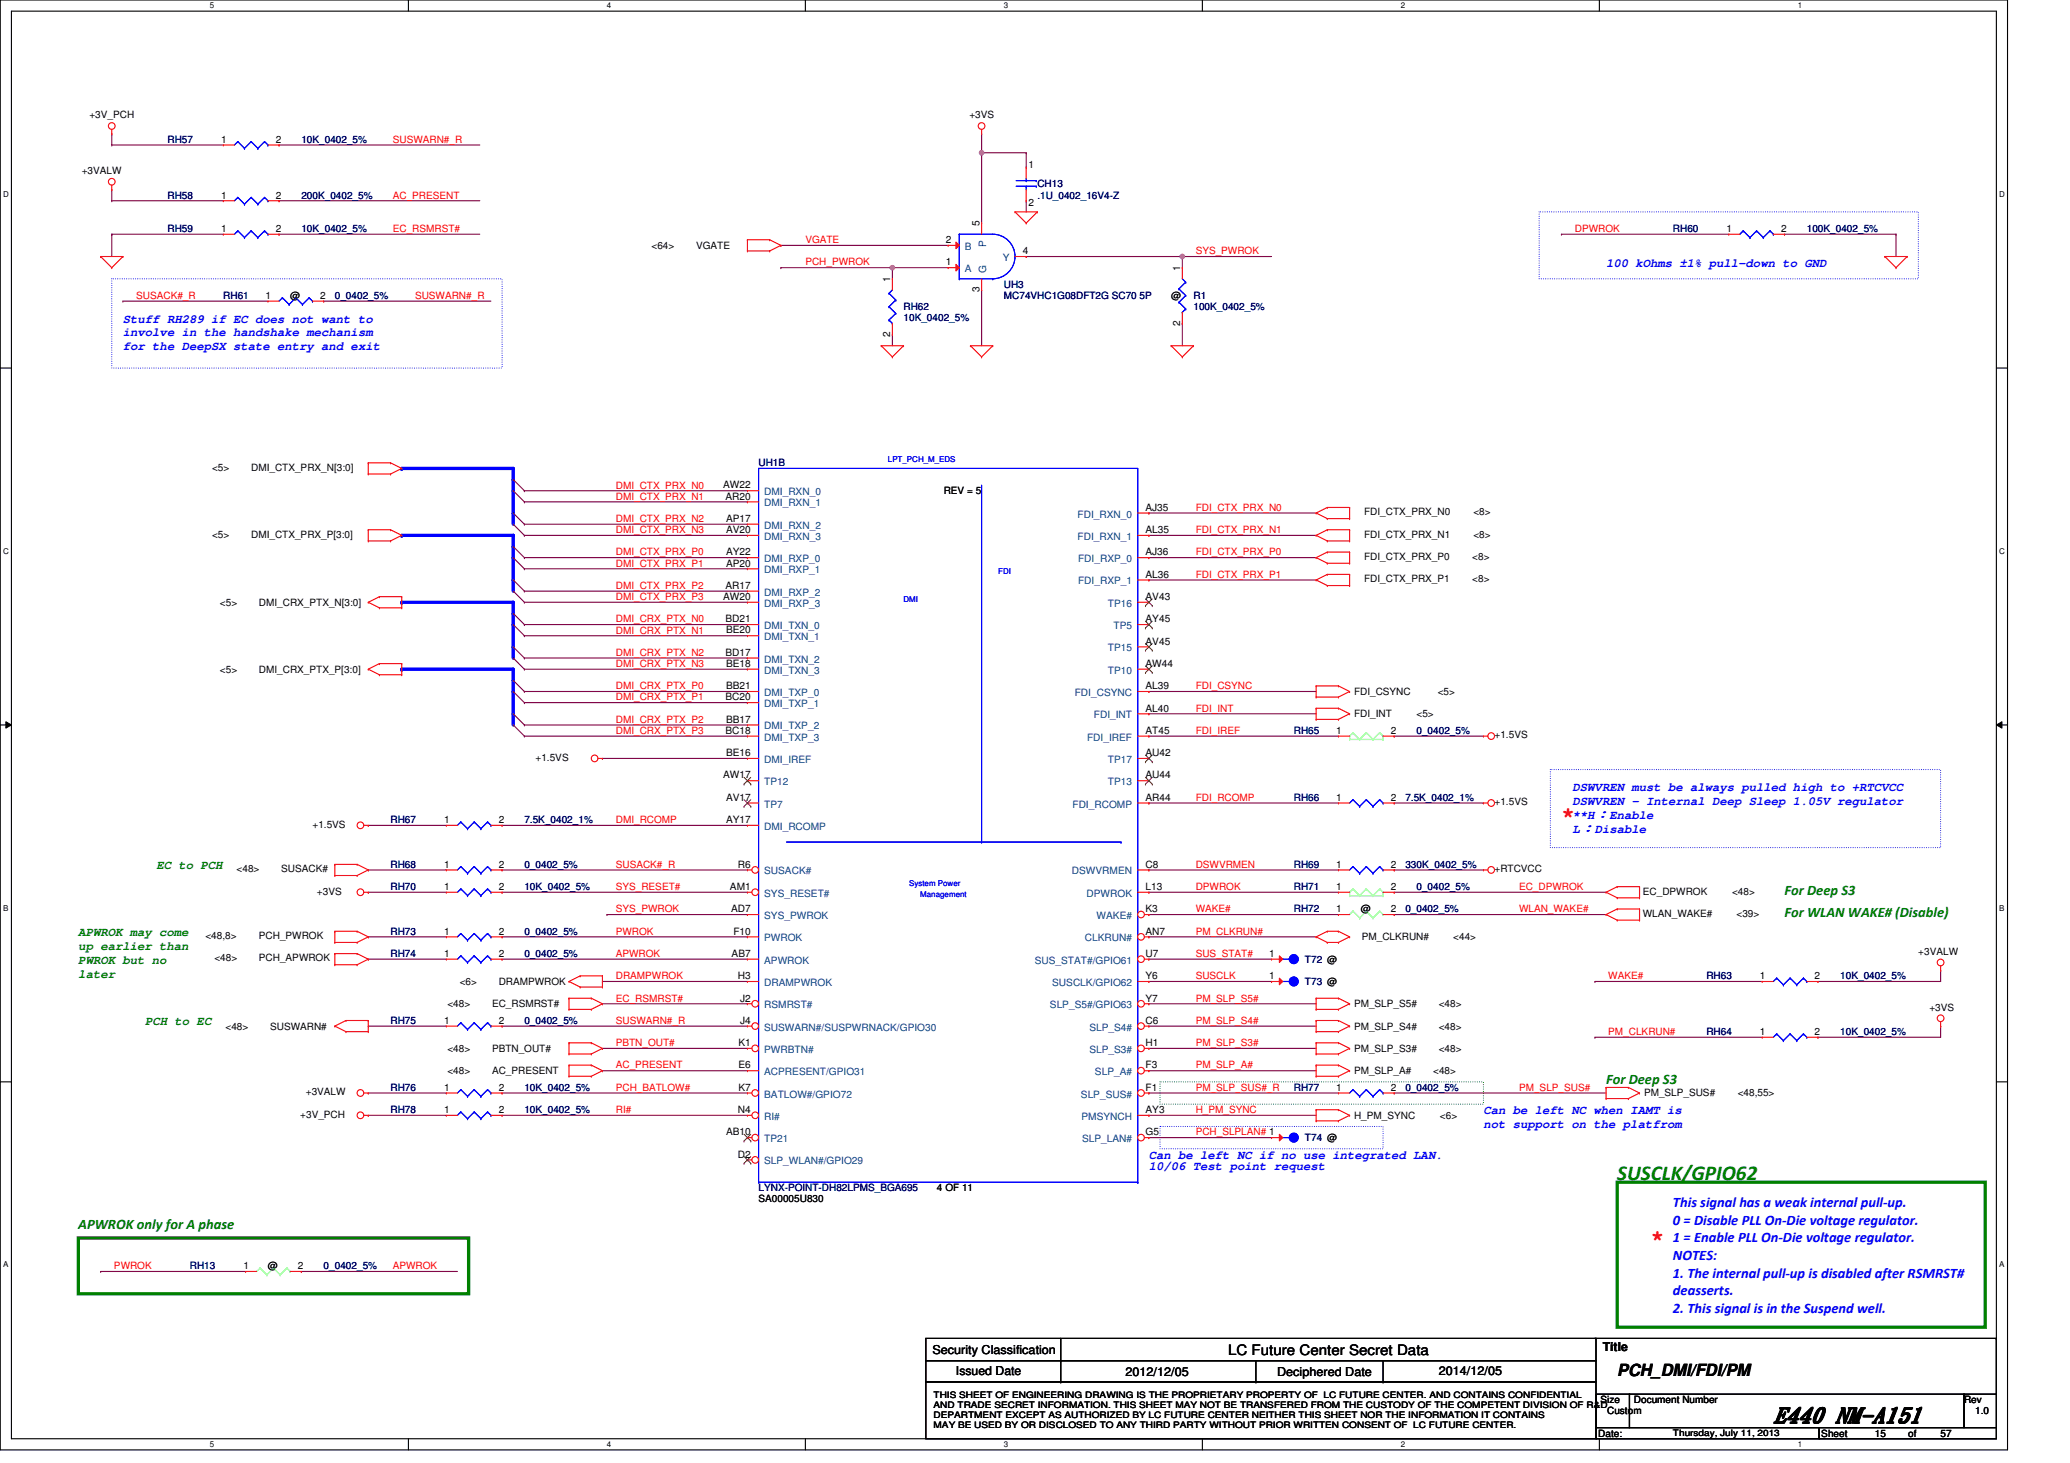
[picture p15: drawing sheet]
<svg xmlns="http://www.w3.org/2000/svg" width="297mm" height="210mm" viewBox="0 0 297 210" stroke-linecap="round" stroke-linejoin="round" font-family="sans-serif">
<defs><g id="words">
<g font-size="3.2" fill="#f00">
<text x="224.1" y="117.9">*</text>
<text x="236.9" y="178.7">*</text>
</g>
<text font-size="3" fill="#008000" x="232.1" y="169.3">SUSCLK/GPIO62</text>
<text font-size="3" x="254.6" y="204.1">E440 NM-A151</text>
<text font-size="2.4" x="232.1" y="197.4">PCH_DMI/FDI/PM</text>
<g font-size="2.1" fill="#008000">
<text x="256.1" y="131.6">For WLAN WAKE# (Disable)</text>
<text x="256.1" y="128.4">For Deep S3</text>
<text x="230.5" y="155.6">For Deep S3</text>
<text x="11.2" y="176.4">APWROK only for A phase</text>
</g>
<g font-size="2.1" fill="#00f">
<text x="240.1" y="173.2">This signal has a weak internal pull-up.</text>
<text x="240.1" y="175.7">0 = Disable PLL On-Die voltage regulator.</text>
<text x="240.1" y="178.3">1 = Enable PLL On-Die voltage regulator.</text>
<text x="240.1" y="180.8">NOTES:</text>
<text x="240.1" y="183.3">1. The internal pull-up is disabled after RSMRST#</text>
<text x="240.1" y="185.9">deasserts.</text>
<text x="240.1" y="188.4">2. This signal is in the Suspend well.</text>
</g>
<text font-size="2.1" x="176.2" y="194.4">LC Future Center Secret Data</text>
<g font-size="1.8" fill="#00f">
<text x="230.5" y="38.3">100 kOhms ±1% pull-down to GND</text>
<text x="17.6" y="46.3">Stuff RH289 if EC does not want to</text>
<text x="17.6" y="48.3">involve in the handshake mechanism</text>
<text x="17.6" y="50.3">for the DeepSX state entry and exit</text>
<text x="225.7" y="113.5">DSWVREN must be always pulled high to +RTCVCC</text>
<text x="225.7" y="115.5">DSWVREN - Internal Deep Sleep 1.05V regulator</text>
<text x="225.7" y="117.5">**H：Enable</text>
<text x="225.7" y="119.5">L：Disable</text>
<text x="212.9" y="159.9">Can be left NC when IAMT is</text>
<text x="212.9" y="161.9">not support on the platfrom</text>
<text x="164.9" y="166.3">Can be left NC if no use integrated LAN.</text>
<text x="164.9" y="167.9">10/06 Test point request</text>
</g>
<g font-size="1.8" fill="#008000">
<text x="22.4" y="124.7">EC to PCH</text>
<text x="11.2" y="134.3">APWROK may come</text>
<text x="11.2" y="136.3">up earlier than</text>
<text x="11.2" y="138.3">PWROK but no</text>
<text x="11.2" y="140.3">later</text>
<text x="20.8" y="147.1">PCH to EC</text>
</g>
<g font-size="1.8">
<text x="133.8" y="194.3">Security Classification</text>
<text x="137.2" y="197.3">Issued Date</text>
<text x="161.5" y="197.5">2012/12/05</text>
<text x="183.3" y="197.5">Deciphered Date</text>
<text x="206.5" y="197.3">2014/12/05</text>
<text x="230" y="193.8">Title</text>
</g>
<g font-size="1.4">
<text x="12.8" y="17">+3V_PCH</text>
<text x="139.1" y="17">+3VS</text>
<text x="31.7" y="20.5">1</text>
<text x="39.6" y="20.5">2</text>
<text x="11.7" y="25">+3VALW</text>
<text x="31.7" y="28.5">1</text>
<text x="39.6" y="28.5">2</text>
<text x="147.6" y="24.2">1</text>
<text x="147.6" y="29.6">2</text>
<text x="31.7" y="33.3">1</text>
<text x="39.6" y="33.3">2</text>
<text x="93.5" y="35.7">&lt;64&gt;</text>
<text x="99.9" y="35.7">VGATE</text>
<text x="135.7" y="34.9">2</text>
<text x="140.5" y="32.5" transform="rotate(-90 140.5 32.5)">5</text>
<text x="247.7" y="33.3">1</text>
<text x="255.6" y="33.3">2</text>
<text x="127.7" y="40.5" transform="rotate(-90 127.7 40.5)">1</text>
<text x="135.7" y="38.1">1</text>
<text x="140.5" y="41.9" transform="rotate(-90 140.5 41.9)">3</text>
<text x="146.8" y="36.5">4</text>
<text x="169.3" y="38.9" transform="rotate(-90 169.3 38.9)">1</text>
<text x="38.1" y="42.9">1</text>
<text x="41.6" y="42.9">@</text>
<text x="46" y="42.9">2</text>
<text x="168.1" y="42.9">@</text>
<text x="169.3" y="46.7" transform="rotate(-90 169.3 46.7)">2</text>
<text x="127.7" y="48.3" transform="rotate(-90 127.7 48.3)">2</text>
<text x="30.4" y="67.5">&lt;5&gt;</text>
<text x="36" y="67.5">DMI_CTX_PRX_N[3:0]</text>
<text x="103.8" y="70.1">AW22</text>
<text x="104.1" y="71.7">AR20</text>
<text x="135.4" y="70.9">REV = 5</text>
<text x="30.4" y="77.1">&lt;5&gt;</text>
<text x="36" y="77.1">DMI_CTX_PRX_P[3:0]</text>
<text x="104.2" y="74.9">AP17</text>
<text x="104.2" y="76.5">AV20</text>
<text x="164.4" y="76.5">AL35</text>
<text x="164.4" y="73.3">AJ35</text>
<text x="195.7" y="73.9">FDI_CTX_PRX_N0</text>
<text x="195.7" y="77.1">FDI_CTX_PRX_N1</text>
<text x="211.4" y="73.9">&lt;8&gt;</text>
<text x="211.4" y="77.1">&lt;8&gt;</text>
<text x="104.2" y="81.3">AP20</text>
<text x="104.2" y="79.7">AY22</text>
<text x="164.4" y="82.9">AL36</text>
<text x="164.4" y="79.7">AJ36</text>
<text x="195.7" y="80.3">FDI_CTX_PRX_P0</text>
<text x="195.7" y="83.5">FDI_CTX_PRX_P1</text>
<text x="211.3" y="80.3">&lt;8&gt;</text>
<text x="211.3" y="83.5">&lt;8&gt;</text>
<text x="31.6" y="86.9">&lt;5&gt;</text>
<text x="37.2" y="86.9">DMI_CRX_PTX_N[3:0]</text>
<text x="103.8" y="86.1">AW20</text>
<text x="104.1" y="84.5">AR17</text>
<text x="104.1" y="89.3">BD21</text>
<text x="164.4" y="86.1">AV43</text>
<text x="164.4" y="89.3">AY45</text>
<text x="104.1" y="94.1">BD17</text>
<text x="104.2" y="90.9">BE20</text>
<text x="104.2" y="95.7">BE18</text>
<text x="164.4" y="95.7">AW44</text>
<text x="164.4" y="92.5">AV45</text>
<text x="31.6" y="96.5">&lt;5&gt;</text>
<text x="37.2" y="96.5">DMI_CRX_PTX_P[3:0]</text>
<text x="104.1" y="100.5">BC20</text>
<text x="104.2" y="98.9">BB21</text>
<text x="164.4" y="98.9">AL39</text>
<text x="194.3" y="99.7">FDI_CSYNC</text>
<text x="206.3" y="99.7">&lt;5&gt;</text>
<text x="104.1" y="105.3">BC18</text>
<text x="104.2" y="103.7">BB17</text>
<text x="164.4" y="105.3">AT45</text>
<text x="164.4" y="102.1">AL40</text>
<text x="191.7" y="105.3">1</text>
<text x="194.3" y="102.9">FDI_INT</text>
<text x="199.6" y="105.3">2</text>
<text x="203.3" y="102.9">&lt;5&gt;</text>
<text x="214.5" y="105.9">+1.5VS</text>
<text x="76.8" y="109.1">+1.5VS</text>
<text x="103.8" y="111.7">AW17</text>
<text x="104.2" y="108.5">BE16</text>
<text x="164.4" y="108.5">AU42</text>
<text x="164.4" y="111.7">AU44</text>
<text x="44.8" y="118.7">+1.5VS</text>
<text x="63.7" y="118.1">1</text>
<text x="71.6" y="118.1">2</text>
<text x="104.2" y="114.9">AV17</text>
<text x="104.2" y="118.1">AY17</text>
<text x="164.4" y="114.9">AR44</text>
<text x="191.7" y="114.9">1</text>
<text x="199.6" y="114.9">2</text>
<text x="214.5" y="115.5">+1.5VS</text>
<text x="34" y="125.1">&lt;48&gt;</text>
<text x="40.4" y="125.1">SUSACK#</text>
<text x="63.7" y="124.5">1</text>
<text x="71.6" y="124.5">2</text>
<text x="105.9" y="124.5">R6</text>
<text x="164.4" y="124.5">C8</text>
<text x="191.7" y="124.5">1</text>
<text x="199.6" y="124.5">2</text>
<text x="214.5" y="125.1">+RTCVCC</text>
<text x="45.5" y="128.3">+3VS</text>
<text x="63.7" y="127.7">1</text>
<text x="71.6" y="127.7">2</text>
<text x="104.7" y="127.7">AM1</text>
<text x="104.9" y="130.9">AD7</text>
<text x="164.4" y="130.9">K3</text>
<text x="164.4" y="127.7">L13</text>
<text x="191.7" y="127.7">1</text>
<text x="191.7" y="130.9">1</text>
<text x="195.3" y="130.9">@</text>
<text x="199.6" y="127.7">2</text>
<text x="199.6" y="130.9">2</text>
<text x="235.8" y="128.3">EC_DPWROK</text>
<text x="235.8" y="131.5">WLAN_WAKE#</text>
<text x="248.6" y="128.3">&lt;48&gt;</text>
<text x="249.2" y="131.5">&lt;39&gt;</text>
<text x="29.5" y="134.7">&lt;48,8&gt;</text>
<text x="30.8" y="137.9">&lt;48&gt;</text>
<text x="37.2" y="134.7">PCH_PWROK</text>
<text x="37.2" y="137.9">PCH_APWROK</text>
<text x="63.7" y="134.1">1</text>
<text x="63.7" y="137.3">1</text>
<text x="71.6" y="134.1">2</text>
<text x="71.6" y="137.3">2</text>
<text x="105" y="137.3">AB7</text>
<text x="105.2" y="134.1">F10</text>
<text x="164.4" y="137.3">U7</text>
<text x="164.4" y="134.1">AN7</text>
<text x="182.1" y="137.3">1</text>
<text x="195.4" y="134.9">PM_CLKRUN#</text>
<text x="208.5" y="134.9">&lt;44&gt;</text>
<text x="275.3" y="137">+3VALW</text>
<text x="66" y="141.3">&lt;6&gt;</text>
<text x="71.6" y="141.3">DRAMPWROK</text>
<text x="105.9" y="140.5">H3</text>
<text x="106.2" y="143.7">J2</text>
<text x="164.4" y="143.7">Y7</text>
<text x="164.4" y="140.5">Y6</text>
<text x="182.1" y="140.5">1</text>
<text x="252.5" y="140.5">1</text>
<text x="260.4" y="140.5">2</text>
<text x="32.4" y="147.7">&lt;48&gt;</text>
<text x="38.8" y="147.7">SUSWARN#</text>
<text x="63.7" y="146.9">1</text>
<text x="64.2" y="144.5">&lt;48&gt;</text>
<text x="70.6" y="144.5">EC_RSMRST#</text>
<text x="71.6" y="146.9">2</text>
<text x="106.2" y="146.9">J4</text>
<text x="164.4" y="146.9">C6</text>
<text x="194.3" y="147.7">PM_SLP_S4#</text>
<text x="194.3" y="144.5">PM_SLP_S5#</text>
<text x="206.5" y="147.7">&lt;48&gt;</text>
<text x="206.5" y="144.5">&lt;48&gt;</text>
<text x="252.5" y="148.5">1</text>
<text x="260.4" y="148.5">2</text>
<text x="276.9" y="145">+3VS</text>
<text x="64.2" y="150.9">&lt;48&gt;</text>
<text x="64.2" y="154.1">&lt;48&gt;</text>
<text x="70.6" y="150.9">PBTN_OUT#</text>
<text x="70.6" y="154.1">AC_PRESENT</text>
<text x="106" y="153.3">E6</text>
<text x="106" y="150.1">K1</text>
<text x="164.4" y="153.3">F3</text>
<text x="164.4" y="150.1">H1</text>
<text x="194.3" y="150.9">PM_SLP_S3#</text>
<text x="194.3" y="154.1">PM_SLP_A#</text>
<text x="205.7" y="154.1">&lt;48&gt;</text>
<text x="206.5" y="150.9">&lt;48&gt;</text>
<text x="43.1" y="160.4">+3V_PCH</text>
<text x="43.9" y="157.2">+3VALW</text>
<text x="63.7" y="159.7">1</text>
<text x="63.7" y="156.5">1</text>
<text x="71.6" y="159.7">2</text>
<text x="71.6" y="156.5">2</text>
<text x="105.9" y="159.7">N4</text>
<text x="106" y="156.5">K7</text>
<text x="164.4" y="159.7">AY3</text>
<text x="164.4" y="156.5">F1</text>
<text x="191.7" y="156.5">1</text>
<text x="194.3" y="160.5">H_PM_SYNC</text>
<text x="199.6" y="156.5">2</text>
<text x="206.6" y="160.5">&lt;6&gt;</text>
<text x="235.9" y="157.3">PM_SLP_SUS#</text>
<text x="249.4" y="157.3">&lt;48,55&gt;</text>
<text x="104.2" y="162.9">AB10</text>
<text x="105.9" y="166.1">D2</text>
<text x="164.4" y="162.9">G5</text>
<text x="108.9" y="172.5">SA00005U830</text>
<text x="134.5" y="170.9">4 OF 11</text>
<text x="34.9" y="182.1">1</text>
<text x="38.4" y="182.1">@</text>
<text x="42.8" y="182.1">2</text>
<text x="229.7" y="201.3">Size</text>
<text x="230.6" y="202.9">Custom</text>
<text x="234.5" y="201.3">Document Number</text>
<text x="281.8" y="201.3">Rev</text>
<text x="283.4" y="202.9">1.0</text>
<text x="229.4" y="206.1">Date:</text>
<text x="261.4" y="206.1">Sheet</text>
<text x="269" y="206.1">15</text>
<text x="273.8" y="206.1">of</text>
<text x="278.5" y="206.1">57</text>
</g>
<g font-size="1.4" fill="#000080">
<text x="24" y="20.5">RH57</text>
<text x="43.2" y="20.5">10K_0402_5%</text>
<text x="24" y="28.5">RH58</text>
<text x="43.2" y="28.5">200K_0402_5%</text>
<text x="148.9" y="26.9">CH13</text>
<text x="148.9" y="28.5">.1U_0402_16V4-Z</text>
<text x="24" y="33.3">RH59</text>
<text x="43.2" y="33.3">10K_0402_5%</text>
<text x="240.1" y="33.3">RH60</text>
<text x="259.3" y="33.3">100K_0402_5%</text>
<text x="144.1" y="41.3">UH3</text>
<text x="32" y="42.9">RH61</text>
<text x="48" y="42.9">0_0402_5%</text>
<text x="129.7" y="44.5">RH62</text>
<text x="129.7" y="46.1">10K_0402_5%</text>
<text x="144.1" y="42.9">MC74VHC1G08DFT2G SC70 5P</text>
<text x="171.3" y="42.9">R1</text>
<text x="171.3" y="44.5">100K_0402_5%</text>
<text x="108.9" y="66.9">UH1B</text>
<text x="185.7" y="105.3">RH65</text>
<text x="203.3" y="105.3">0_0402_5%</text>
<text x="56" y="118.1">RH67</text>
<text x="75.2" y="118.1">7.5K_0402_1%</text>
<text x="185.7" y="114.9">RH66</text>
<text x="201.7" y="114.9">7.5K_0402_1%</text>
<text x="56" y="124.5">RH68</text>
<text x="75.2" y="124.5">0_0402_5%</text>
<text x="185.7" y="124.5">RH69</text>
<text x="201.7" y="124.5">330K_0402_5%</text>
<text x="56" y="127.7">RH70</text>
<text x="75.2" y="127.7">10K_0402_5%</text>
<text x="185.7" y="127.7">RH71</text>
<text x="185.7" y="130.9">RH72</text>
<text x="201.7" y="130.9">0_0402_5%</text>
<text x="203.3" y="127.7">0_0402_5%</text>
<text x="56" y="134.1">RH73</text>
<text x="56" y="137.3">RH74</text>
<text x="75.2" y="134.1">0_0402_5%</text>
<text x="75.2" y="137.3">0_0402_5%</text>
<text x="187.3" y="138.1">T72 @</text>
<text x="187.3" y="141.3">T73 @</text>
<text x="244.9" y="140.5">RH63</text>
<text x="264.1" y="140.5">10K_0402_5%</text>
<text x="56" y="146.9">RH75</text>
<text x="75.2" y="146.9">0_0402_5%</text>
<text x="244.9" y="148.5">RH64</text>
<text x="264.1" y="148.5">10K_0402_5%</text>
<text x="56" y="159.7">RH78</text>
<text x="56" y="156.5">RH76</text>
<text x="75.2" y="159.7">10K_0402_5%</text>
<text x="75.2" y="156.5">10K_0402_5%</text>
<text x="185.7" y="156.5">RH77</text>
<text x="201.7" y="156.5">0_0402_5%</text>
<text x="187.3" y="163.7">T74 @</text>
<text x="108.9" y="170.9">LYNX-POINT-DH82LPMS_BGA695</text>
<text x="27.2" y="182.1">RH13</text>
<text x="46.4" y="182.1">0_0402_5%</text>
</g>
<g font-size="1.4" fill="#f00">
<text x="56.4" y="20.5">SUSWARN#_R</text>
<text x="56.4" y="28.5">AC_PRESENT</text>
<text x="56.4" y="33.3">EC_RSMRST#</text>
<text x="115.6" y="34.9">VGATE</text>
<text x="226" y="33.3">DPWROK</text>
<text x="115.6" y="38.1">PCH_PWROK</text>
<text x="171.6" y="36.5">SYS_PWROK</text>
<text x="19.6" y="42.9">SUSACK#_R</text>
<text x="59.6" y="42.9">SUSWARN#_R</text>
<text x="88.4" y="70.1">DMI_CTX_PRX_N0</text>
<text x="88.4" y="71.7">DMI_CTX_PRX_N1</text>
<text x="88.4" y="76.5">DMI_CTX_PRX_N3</text>
<text x="88.4" y="74.9">DMI_CTX_PRX_N2</text>
<text x="171.6" y="76.5">FDI_CTX_PRX_N1</text>
<text x="171.6" y="73.3">FDI_CTX_PRX_N0</text>
<text x="88.4" y="81.3">DMI_CTX_PRX_P1</text>
<text x="88.4" y="79.7">DMI_CTX_PRX_P0</text>
<text x="171.6" y="79.7">FDI_CTX_PRX_P0</text>
<text x="171.6" y="82.9">FDI_CTX_PRX_P1</text>
<text x="88.4" y="84.5">DMI_CTX_PRX_P2</text>
<text x="88.4" y="86.1">DMI_CTX_PRX_P3</text>
<text x="88.4" y="89.3">DMI_CRX_PTX_N0</text>
<text x="88.4" y="94.1">DMI_CRX_PTX_N2</text>
<text x="88.4" y="95.7">DMI_CRX_PTX_N3</text>
<text x="88.4" y="90.9">DMI_CRX_PTX_N1</text>
<text x="88.4" y="98.9">DMI_CRX_PTX_P0</text>
<text x="88.4" y="100.5">DMI_CRX_PTX_P1</text>
<text x="171.6" y="98.9">FDI_CSYNC</text>
<text x="88.4" y="103.7">DMI_CRX_PTX_P2</text>
<text x="88.4" y="105.3">DMI_CRX_PTX_P3</text>
<text x="171.6" y="102.1">FDI_INT</text>
<text x="171.6" y="105.3">FDI_IREF</text>
<text x="88.4" y="118.1">DMI_RCOMP</text>
<text x="171.6" y="114.9">FDI_RCOMP</text>
<text x="88.4" y="124.5">SUSACK#_R</text>
<text x="171.6" y="124.5">DSWVRMEN</text>
<text x="88.4" y="130.9">SYS_PWROK</text>
<text x="88.4" y="127.7">SYS_RESET#</text>
<text x="171.6" y="127.7">DPWROK</text>
<text x="171.6" y="130.9">WAKE#</text>
<text x="218" y="127.7">EC_DPWROK</text>
<text x="218" y="130.9">WLAN_WAKE#</text>
<text x="88.4" y="137.3">APWROK</text>
<text x="88.4" y="134.1">PWROK</text>
<text x="171.6" y="134.1">PM_CLKRUN#</text>
<text x="171.6" y="137.3">SUS_STAT#</text>
<text x="88.4" y="140.5">DRAMPWROK</text>
<text x="88.4" y="143.7">EC_RSMRST#</text>
<text x="171.6" y="140.5">SUSCLK</text>
<text x="171.6" y="143.7">PM_SLP_S5#</text>
<text x="230.8" y="140.5">WAKE#</text>
<text x="88.4" y="146.9">SUSWARN#_R</text>
<text x="171.6" y="146.9">PM_SLP_S4#</text>
<text x="230.8" y="148.5">PM_CLKRUN#</text>
<text x="88.4" y="153.3">AC_PRESENT</text>
<text x="88.4" y="150.1">PBTN_OUT#</text>
<text x="171.6" y="150.1">PM_SLP_S3#</text>
<text x="171.6" y="153.3">PM_SLP_A#</text>
<text x="88.4" y="156.5">PCH_BATLOW#</text>
<text x="88.4" y="159.7">RI#</text>
<text x="171.6" y="156.5">PM_SLP_SUS#_R</text>
<text x="171.6" y="159.7">H_PM_SYNC</text>
<text x="218" y="156.5">PM_SLP_SUS#</text>
<text x="171.6" y="162.9">PCH_SLPLAN# 1</text>
<text x="16.4" y="182.1">PWROK</text>
<text x="56.4" y="182.1">APWROK</text>
</g>
<g font-size="1.4" fill="#004080">
<text x="138.5" y="35.9">B</text>
<text x="141.5" y="35.4" transform="rotate(-90 141.5 35.4)">P</text>
<text x="138.5" y="39.1">A</text>
<text x="141.5" y="39.2" transform="rotate(-90 141.5 39.2)">G</text>
<text x="143.9" y="37.5">Y</text>
<text x="109.7" y="71.1">DMI_RXN_0</text>
<text x="109.7" y="75.9">DMI_RXN_2</text>
<text x="109.7" y="77.5">DMI_RXN_3</text>
<text x="109.7" y="72.7">DMI_RXN_1</text>
<text x="154.6" y="77.5">FDI_RXN_1</text>
<text x="154.6" y="74.3">FDI_RXN_0</text>
<text x="109.7" y="82.3">DMI_RXP_1</text>
<text x="109.7" y="80.7">DMI_RXP_0</text>
<text x="154.7" y="83.9">FDI_RXP_1</text>
<text x="154.7" y="80.7">FDI_RXP_0</text>
<text x="109.7" y="85.5">DMI_RXP_2</text>
<text x="109.7" y="87.1">DMI_RXP_3</text>
<text x="159" y="87.1">TP16</text>
<text x="109.7" y="90.3">DMI_TXN_0</text>
<text x="109.7" y="91.9">DMI_TXN_1</text>
<text x="109.7" y="95.1">DMI_TXN_2</text>
<text x="159" y="93.5">TP15</text>
<text x="159.8" y="90.3">TP5</text>
<text x="109.7" y="99.9">DMI_TXP_0</text>
<text x="109.7" y="101.5">DMI_TXP_1</text>
<text x="109.7" y="96.7">DMI_TXN_3</text>
<text x="154.2" y="99.9">FDI_CSYNC</text>
<text x="159" y="96.7">TP10</text>
<text x="109.7" y="104.7">DMI_TXP_2</text>
<text x="109.7" y="106.3">DMI_TXP_3</text>
<text x="156" y="106.3">FDI_IREF</text>
<text x="157" y="103.1">FDI_INT</text>
<text x="109.7" y="112.7">TP12</text>
<text x="109.7" y="109.5">DMI_IREF</text>
<text x="159" y="109.5">TP17</text>
<text x="159" y="112.7">TP13</text>
<text x="109.7" y="115.9">TP7</text>
<text x="109.7" y="119.1">DMI_RCOMP</text>
<text x="153.9" y="115.9">FDI_RCOMP</text>
<text x="109.7" y="125.5">SUSACK#</text>
<text x="153.8" y="125.5">DSWVRMEN</text>
<text x="109.7" y="128.7">SYS_RESET#</text>
<text x="109.7" y="131.9">SYS_PWROK</text>
<text x="155.9" y="128.7">DPWROK</text>
<text x="157.4" y="131.9">WAKE#</text>
<text x="109.7" y="135.1">PWROK</text>
<text x="155.7" y="135.1">CLKRUN#</text>
<text x="109.7" y="141.5">DRAMPWROK</text>
<text x="109.7" y="138.3">APWROK</text>
<text x="148.5" y="138.3">SUS_STAT#/GPIO61</text>
<text x="151" y="141.5">SUSCLK/GPIO62</text>
<text x="109.7" y="147.9">SUSWARN#/SUSPWRNACK/GPIO30</text>
<text x="109.7" y="144.7">RSMRST#</text>
<text x="150.7" y="144.7">SLP_S5#/GPIO63</text>
<text x="156.3" y="147.9">SLP_S4#</text>
<text x="109.7" y="154.3">ACPRESENT/GPIO31</text>
<text x="109.7" y="151.1">PWRBTN#</text>
<text x="156.3" y="151.1">SLP_S3#</text>
<text x="157.1" y="154.3">SLP_A#</text>
<text x="109.7" y="160.7">RI#</text>
<text x="109.7" y="157.5">BATLOW#/GPIO72</text>
<text x="155.1" y="157.5">SLP_SUS#</text>
<text x="155.2" y="160.7">PMSYNCH</text>
<text x="109.7" y="163.9">TP21</text>
<text x="109.7" y="167.1">SLP_WLAN#/GPIO29</text>
<text x="155.3" y="163.9">SLP_LAN#</text>
</g>
<g font-size="1.3">
<text x="134" y="200.5">THIS SHEET OF ENGINEERING DRAWING IS THE PROPRIETARY PROPERTY OF LC FUTURE CENTER. AND CONTAINS CONFIDENTIAL</text>
<text x="134" y="202">AND TRADE SECRET INFORMATION. THIS SHEET MAY NOT BE TRANSFERED FROM THE CUSTODY OF THE COMPETENT DIVISION OF R&amp;D</text>
<text x="134" y="203.5">DEPARTMENT EXCEPT AS AUTHORIZED BY LC FUTURE CENTER NEITHER THIS SHEET NOR THE INFORMATION IT CONTAINS</text>
<text x="134" y="204.9">MAY BE USED BY OR DISCLOSED TO ANY THIRD PARTY WITHOUT PRIOR WRITTEN CONSENT OF LC FUTURE CENTER.</text>
<text x="240.1" y="206">Thursday, July 11, 2013</text>
</g>
<g font-size="1.1">
<text x="30.1" y="1.2">5</text>
<text x="87.1" y="1.2">4</text>
<text x="144.1" y="1.2">3</text>
<text x="201" y="1.2">2</text>
<text x="258" y="1.2">1</text>
<text x=".4" y="28.2">D</text>
<text x="286.9" y="28.2">D</text>
<text x=".4" y="79.4">C</text>
<text x="286.9" y="79.4">C</text>
<text x=".4" y="130.6">B</text>
<text x="286.9" y="130.6">B</text>
<text x=".4" y="181.9">A</text>
<text x="286.9" y="181.9">A</text>
<text x="30.1" y="207.6">5</text>
<text x="87.1" y="207.6">4</text>
<text x="144.1" y="207.6">3</text>
<text x="201" y="207.6">2</text>
<text x="258" y="207.6">1</text>
</g>
<g font-size="1.1" fill="#00f">
<text x="127.4" y="66.3">LPT_PCH_M_EDS</text>
<text x="143.3" y="82.3">FDI</text>
<text x="129.7" y="86.3">DMI</text>
<text x="130.5" y="127.1">System Power</text>
<text x="132.1" y="128.7">Management</text>
</g>
</g></defs>
<path d="M0 0h288.1v208h-288.1zM1.6 1.6h284.9v204.8h-284.9z" fill="none" stroke="#000" stroke-width=".16"/>
<g fill="#fff">
<path d="M30.1 .2h.7v1.2h-.7z"/>
<path d="M30.1 206.6h.7v1.3h-.7z"/>
</g>
<path d="M58.6 0v1.6M58.6 206.4v1.6" fill="none" stroke="#000" stroke-width=".16"/>
<g fill="#fff">
<path d="M87.1 .2h.6v1.2h-.6z"/>
<path d="M87.1 206.6h.6v1.3h-.6z"/>
</g>
<path d="M115.6 0v1.6M115.6 206.4v1.6" fill="none" stroke="#000" stroke-width=".16"/>
<g fill="#fff">
<path d="M144.1 .2h.6v1.2h-.6z"/>
<path d="M144.1 206.6h.6v1.3h-.6z"/>
</g>
<path d="M172.5 0v1.6M172.5 206.4v1.6" fill="none" stroke="#000" stroke-width=".16"/>
<g fill="#fff">
<path d="M201 .2h.7v1.2h-.7z"/>
<path d="M201 206.6h.7v1.3h-.7z"/>
</g>
<path d="M229.5 0v1.6M229.5 206.4v1.6" fill="none" stroke="#000" stroke-width=".16"/>
<g fill="#fff">
<path d="M258 .2h.6v1.2h-.6z"/>
<path d="M258 206.6h.6v1.3h-.6z"/>
<path d="M.4 27.2h.9v1.3h-.9z"/>
<path d="M286.9 27.2h.8v1.3h-.8z"/>
<path d="M.4 78.4h.9v1.3h-.9z"/>
<path d="M286.9 78.4h.8v1.3h-.8z"/>
</g>
<path d="M0 52.8h1.6M286.5 52.8h1.6" fill="none" stroke="#000" stroke-width=".16"/>
<g fill="#fff">
<path d="M.4 129.6h.8v1.3h-.8z"/>
<path d="M286.9 129.6h.7v1.3h-.7z"/>
</g>
<path d="M0 104h1.6M286.5 104h1.6" fill="none" stroke="#000" stroke-width=".16"/>
<path d="M.8 103.5l.8 .5-.8 .5zM286.5 104l.8-.5v1z" fill="#000"/>
<path d="M.8 103.5l.8 .5-.8 .5zM286.5 104l.8-.5v1z" fill="none" stroke="#000" stroke-width=".14"/>
<g fill="#fff">
<path d="M.4 180.8h.8v1.3h-.8z"/>
<path d="M286.9 180.8h.7v1.3h-.7z"/>
</g>
<path d="M0 155.2h1.6M286.5 155.2h1.6" fill="none" stroke="#000" stroke-width=".16"/>
<path d="M166.5 155.2h46.4v3.2h-46.4z" fill="none" stroke="#008000" stroke-width=".16" stroke-dasharray="0 .3"/>
<path d="M220.9 30.4h54.4v9.6h-54.4zM16 40h56v12.8h-56zM222.5 110.4h56v11.2h-56zM166.5 161.6h32v3.2h-32z" fill="none" stroke="#00f" stroke-width=".16" stroke-dasharray="0 .3"/>
<path d="M11.2 177.6h56v8h-56zM232.1 169.6h52.8v20.8h-52.8z" fill="none" stroke="#008000" stroke-width=".48"/>
<g fill="none" stroke="#800040" stroke-width=".16">
<path d="M140.9 21.9h.1M140.9 21.9v10.1M169.7 36.8h.1M169.7 36.8v1.6M140.9 41.6h.1M140.9 41.6v8M52.8 118.4h.1M52.8 118.4h11.2M72 118.4h.1M72 118.4h35.3M52.8 124.8h.1M52.8 124.8h11.2"/>
<path d="M72 124.8h.1M72 124.8h35.3M87.1 131.2h.1M87.1 131.2h20.2M164.9 134.4h.1M164.9 134.4h24M164.9 147.2h.1M164.9 150.4h.1M164.9 156.8h.1M164.9 147.2h24M164.9 150.4h24M164.9 156.8h27.2"/>
<path d="M228.9 140.8h.1M228.9 140.8h24M260.9 140.8h.1M260.9 140.8h17.6M164.9 160h.1M164.9 163.2h.1M164.9 160h24M164.9 163.2h17.6"/>
</g>
<circle cx="140.9" cy="21.9" r=".32" fill="#f0f"/>
<circle cx="140.9" cy="21.9" r=".32" fill="none" stroke="#f0f" stroke-width=".16"/>
<path d="M140.9 19.2h.1M140.9 19.2v2.7M112.1 35.2h.1M112.1 35.2h24M128.1 38.4h.1M128.1 38.4h8M140.9 21.9h.1M140.9 21.9h6.4M147.3 21.9h.1M147.3 21.9v2.1M169.7 46.4h.1M169.7 46.4v3.2" fill="none" stroke="#800040" stroke-width=".16"/>
<circle cx="128.1" cy="38.4" r=".31" fill="#f0f"/>
<circle cx="128.1" cy="38.4" r=".31" fill="none" stroke="#f0f" stroke-width=".16"/>
<g fill="none" stroke="#800040" stroke-width=".16">
<path d="M16 19.2h.1M16 19.2v1.6M16 20.8h.1M16 28.8h.1M16 27.2h.1M16 33.6h.1M16 27.2v1.6M16 33.6v3.2M16 20.8h16M16 28.8h16M16 33.6h16M40 20.8h.1"/>
<path d="M40 28.8h.1M40 33.6h.1M40 20.8h28.8M40 28.8h28.8M40 33.6h28.8M164.9 76.8h.1M164.9 73.6h.1M164.9 76.8h24M164.9 73.6h24M164.9 80h.1M164.9 83.2h.1M164.9 99.2h.1"/>
<path d="M164.9 80h24M164.9 83.2h24M164.9 99.2h24M164.9 102.4h.1M164.9 105.6h.1M164.9 115.2h.1M164.9 102.4h24M164.9 105.6h27.2M164.9 115.2h27.2M200.1 105.6h.1M200.1 115.2h.1M200.1 105.6h12.8"/>
<path d="M200.1 115.2h12.8M52.8 134.4h.1M52.8 134.4h11.2M72 137.6h.1M72 134.4h.1M72 137.6h35.3M72 134.4h35.3M164.9 128h.1M164.9 131.2h.1M164.9 128h27.2M164.9 131.2h27.2M200.1 128h.1"/>
<path d="M200.1 128h30.4M52.8 147.2h.1M52.8 156.8h.1M52.8 147.2h11.2M52.8 156.8h11.2M72 147.2h.1M72 156.8h.1M72 147.2h35.3M72 156.8h35.3M86.4 140.8h.1M86.4 144h.1M86.4 153.6h.1"/>
<path d="M86.4 140.8h20.9M86.4 144h20.9M86.4 153.6h20.9M52.8 160h.1M52.8 160h11.2M72 160h.1M72 160h35.3"/>
</g>
<path d="M57.6 67.2h16" fill="none" stroke="#00f" stroke-width=".48"/>
<circle cx="57.6" cy="67.2" r=".24" fill="#00f"/>
<path d="M75.2 70.4h.1M75.2 72h.1M75.2 76.8h.1M75.2 70.4h32.1M75.2 72h32.1M75.2 76.8h32.1" fill="none" stroke="#800040" stroke-width=".16"/>
<path d="M73.6 73.6v1.6" fill="none" stroke="#00f" stroke-width=".48"/>
<circle cx="73.6" cy="73.6" r=".24" fill="#00f"/>
<path d="M75.2 75.2h.1M75.2 75.2h32.1" fill="none" stroke="#800040" stroke-width=".16"/>
<path d="M73.6 83.2v1.6" fill="none" stroke="#00f" stroke-width=".48"/>
<circle cx="73.6" cy="83.2" r=".24" fill="#00f"/>
<path d="M75.2 81.6h.1M75.2 84.8h.1M75.2 86.4h.1M75.2 81.6h32.1M75.2 84.8h32.1M75.2 86.4h32.1" fill="none" stroke="#800040" stroke-width=".16"/>
<path d="M57.6 76.8h16" fill="none" stroke="#00f" stroke-width=".48"/>
<circle cx="57.6" cy="76.8" r=".24" fill="#00f"/>
<path d="M75.2 80h.1M75.2 80h32.1" fill="none" stroke="#800040" stroke-width=".16"/>
<path d="M73.6 92.8v1.6" fill="none" stroke="#00f" stroke-width=".48"/>
<circle cx="73.6" cy="92.8" r=".24" fill="#00f"/>
<path d="M57.6 86.4h16" fill="none" stroke="#00f" stroke-width=".48"/>
<circle cx="57.6" cy="86.4" r=".24" fill="#00f"/>
<path d="M75.2 89.6h.1M75.2 94.4h.1M75.2 96h.1M75.2 91.2h.1M75.2 89.6h32.1M75.2 94.4h32.1M75.2 96h32.1M75.2 91.2h32.1" fill="none" stroke="#800040" stroke-width=".16"/>
<path d="M73.6 102.4v1.6" fill="none" stroke="#00f" stroke-width=".48"/>
<circle cx="73.6" cy="102.4" r=".24" fill="#00f"/>
<path d="M57.6 96h16" fill="none" stroke="#00f" stroke-width=".48"/>
<circle cx="57.6" cy="96" r=".24" fill="#00f"/>
<g fill="none" stroke="#800040" stroke-width=".16">
<path d="M112.1 38.4h.1M112.1 38.4h16M128.1 38.4h.1M128.1 38.4v1.6M147.3 28.8h.1M147.3 28.8v1.6M169.7 36.8h.1M169.7 36.8h12.8M128.1 48h.1M128.1 48v1.6M75.2 99.2h.1M75.2 99.2h32.1"/>
<path d="M75.2 104h.1M75.2 100.8h.1M75.2 105.6h.1M75.2 104h32.1M75.2 100.8h32.1M75.2 105.6h32.1M72 128h.1M72 128h35.3"/>
</g>
<circle cx="169.7" cy="36.8" r=".31" fill="#f0f"/>
<circle cx="169.7" cy="36.8" r=".31" fill="none" stroke="#f0f" stroke-width=".16"/>
<g fill="none" stroke="#800040" stroke-width=".16">
<path d="M147.3 36.8h.1M147.3 36.8h22.4M224.1 33.6h.1M224.1 33.6h24M256.1 33.6h.1M256.1 33.6h16M272.1 33.6h.1M272.1 33.6v3.2M17.6 43.2h.1M17.6 43.2h20.8M46.4 43.2h.1M46.4 43.2h24"/>
<path d="M86.4 108.8h.1M86.4 108.8h20.9M52.8 137.6h.1M52.8 137.6h11.2M164.9 137.6h.1M164.9 124.8h.1M164.9 137.6h17.6M164.9 124.8h27.2M200.1 124.8h.1M200.1 124.8h12.8M86.4 150.4h.1M86.4 150.4h20.9"/>
<path d="M164.9 140.8h.1M164.9 144h.1M164.9 153.6h.1M164.9 140.8h17.6M164.9 144h24M164.9 153.6h24M200.1 156.8h.1M200.1 156.8h30.4M228.9 148.8h.1M228.9 148.8h24M260.9 148.8h.1M278.5 147.2h.1"/>
<path d="M278.5 147.2v1.6h-17.6"/>
</g>
<path d="M73.6 96v1.6" fill="none" stroke="#00f" stroke-width=".48"/>
<circle cx="73.6" cy="96" r=".24" fill="#00f"/>
<path d="M73.6 97.6v1.6" fill="none" stroke="#00f" stroke-width=".48"/>
<circle cx="73.6" cy="97.6" r=".24" fill="#00f"/>
<path d="M73.6 99.2v3.2" fill="none" stroke="#00f" stroke-width=".48"/>
<circle cx="73.6" cy="99.2" r=".24" fill="#00f"/>
<path d="M73.6 88v1.6" fill="none" stroke="#00f" stroke-width=".48"/>
<circle cx="73.6" cy="88" r=".24" fill="#00f"/>
<path d="M73.6 86.4v1.6" fill="none" stroke="#00f" stroke-width=".48"/>
<circle cx="73.6" cy="86.4" r=".24" fill="#00f"/>
<path d="M73.6 89.6v3.2" fill="none" stroke="#00f" stroke-width=".48"/>
<circle cx="73.6" cy="89.6" r=".24" fill="#00f"/>
<path d="M73.6 76.8v1.6" fill="none" stroke="#00f" stroke-width=".48"/>
<circle cx="73.6" cy="76.8" r=".24" fill="#00f"/>
<path d="M73.6 78.4v1.6" fill="none" stroke="#00f" stroke-width=".48"/>
<circle cx="73.6" cy="78.4" r=".24" fill="#00f"/>
<path d="M73.6 80v3.2" fill="none" stroke="#00f" stroke-width=".48"/>
<circle cx="73.6" cy="80" r=".24" fill="#00f"/>
<path d="M73.6 68.8v1.6" fill="none" stroke="#00f" stroke-width=".48"/>
<circle cx="73.6" cy="68.8" r=".24" fill="#00f"/>
<path d="M73.6 67.2v1.6" fill="none" stroke="#00f" stroke-width=".48"/>
<circle cx="73.6" cy="67.2" r=".24" fill="#00f"/>
<path d="M73.6 70.4v3.2" fill="none" stroke="#00f" stroke-width=".48"/>
<circle cx="73.6" cy="70.4" r=".24" fill="#00f"/>
<g fill="none" stroke="#800040" stroke-width=".16">
<path d="M73.6 78.4h.1M73.6 68.8h.1M73.6 70.4h.1M73.6 73.6h.1M73.6 75.2h.1M73.6 78.4l1.6 1.6M73.6 68.8l1.6 1.6M73.6 70.4l1.6 1.6M73.6 73.6l1.6 1.6M73.6 75.2l1.6 1.6M73.6 97.6h.1M73.6 99.2h.1"/>
<path d="M73.6 89.6h.1M73.6 92.8h.1M73.6 94.4h.1M73.6 88h.1M73.6 80h.1M73.6 83.2h.1M73.6 84.8h.1M73.6 97.6l1.6 1.6M73.6 99.2l1.6 1.6M73.6 89.6l1.6 1.6M73.6 92.8l1.6 1.6M73.6 94.4l1.6 1.6"/>
<path d="M73.6 88l1.6 1.6M73.6 80l1.6 1.6M73.6 83.2l1.6 1.6M73.6 84.8l1.6 1.6M73.6 102.4h.1M73.6 104h.1M73.6 102.4l1.6 1.6M73.6 104l1.6 1.6M52.8 128h.1M52.8 128h11.2M200.1 131.2h.1M200.1 131.2h30.4"/>
<path d="M278.5 139.2h.1M278.5 139.2v1.6M14.4 182.4h.1M14.4 182.4h20.8M43.2 182.4h.1M43.2 182.4h22.4"/>
</g>
<g fill="none" stroke="#f00" stroke-width=".16">
<path d="M16 19.2h.1M16 18.6v.6M140.9 19.2h.1M140.9 18.6v.6M14.4 36.8h.1M14.4 36.8h3.2M14.4 36.8l1.6 1.6M16 27.2h.1M16 38.4h.1M16 26.6v.6M17.6 36.8h.1M17.6 36.8l-1.6 1.6"/>
<path d="M107.3 36h.1M107.3 34.4h.1M107.3 34.4h3.2M107.3 36h3.2M107.3 34.4v1.6M110.5 34.4h.1M110.5 36h.1M110.5 34.4l1.6 .8M112.1 35.2h.1M112.1 35.2l-1.6 .8M145.7 30.4h.1M145.7 30.4h3.2"/>
<path d="M145.7 30.4l1.6 1.6M147.3 32h.1M147.3 24h.1M147.3 28.8h.1M147.3 24v1.6M147.3 27.2v1.6M148.9 30.4h.1M148.9 30.4l-1.6 1.6M270.5 36.8h.1M270.5 36.8h3.2M270.5 36.8l1.6 1.6M272.1 38.4h.1"/>
<path d="M273.7 36.8h.1M273.7 36.8l-1.6 1.6M126.5 49.6h.1M126.5 49.6h3.2M126.5 49.6l1.6 1.6M128.1 51.2h.1M129.7 49.6h.1M129.7 49.6l-1.6 1.6M139.3 49.6h.1M139.3 49.6h3.2M139.3 49.6l1.6 1.6M140.9 51.2h.1"/>
<path d="M142.5 49.6h.1M142.5 49.6l-1.6 1.6M168.1 49.6h.1M168.1 49.6h3.2M168.1 49.6l1.6 1.6M169.7 51.2h.1M171.3 49.6h.1M171.3 49.6l-1.6 1.6M52.8 68h.1M52.8 66.4h.1M52.8 77.6h.1M52.8 76h.1"/>
<path d="M52.8 66.4v1.6M52.8 76v1.6M52.8 76h3.2M52.8 77.6h3.2M52.8 68h3.2M52.8 66.4h3.2M56 68h.1M56 66.4h.1M56 77.6h.1M56 76h.1M56 66.4l1.6 .8M56 76l1.6 .8"/>
<path d="M57.6 67.2h.1M57.6 76.8h.1M57.6 67.2l-1.6 .8M57.6 76.8l-1.6 .8M188.9 73.6h.1M188.9 76.8h.1M188.9 73.6l1.6 .8M188.9 76.8l1.6 .8M190.5 72.8h.1M190.5 74.4h.1M190.5 76h.1M190.5 77.6h.1"/>
<path d="M190.5 79.2h.1M190.5 72.8h3.2M190.5 72.8l-1.6 .8M190.5 74.4h3.2M190.5 76h3.2M190.5 76l-1.6 .8M190.5 77.6h3.2M190.5 79.2h3.2M190.5 79.2l-1.6 .8M193.7 74.4h.1M193.7 72.8h.1M193.7 77.6h.1"/>
<path d="M193.7 76h.1M193.7 79.2h.1M193.7 72.8v1.6M193.7 76v1.6M193.7 79.2v1.6M52.8 86.4h.1M52.8 96h.1M52.8 86.4l1.6 .8M52.8 96l1.6 .8M54.4 85.6h.1M54.4 87.2h.1M54.4 95.2h.1"/>
<path d="M54.4 96.8h.1M54.4 85.6l-1.6 .8M54.4 85.6h3.2M54.4 87.2h3.2M54.4 95.2l-1.6 .8M54.4 95.2h3.2M54.4 96.8h3.2M57.6 85.6h.1M57.6 87.2h.1M57.6 95.2h.1M57.6 96.8h.1M57.6 85.6v1.6"/>
<path d="M57.6 95.2v1.6M188.9 80h.1M188.9 83.2h.1M188.9 98.4h.1M188.9 98.4v1.6M188.9 80l1.6 .8M188.9 83.2l1.6 .8M188.9 98.4h3.2M190.5 80.8h.1M190.5 82.4h.1M190.5 84h.1M190.5 80.8h3.2"/>
<path d="M190.5 82.4h3.2M190.5 82.4l-1.6 .8M190.5 84h3.2M192.1 98.4h.1M192.1 98.4l1.6 .8M193.7 80.8h.1M193.7 84h.1M193.7 82.4h.1M193.7 99.2h.1M193.7 82.4v1.6M193.7 99.2l-1.6 .8M52.2 118.4h.6"/>
<path d="M52.8 118.4h.1M85.8 108.8h.6M86.4 108.8h.1M188.9 100h.1M188.9 101.6h.1M188.9 103.2h.1M188.9 101.6v1.6M188.9 100h3.2M188.9 101.6h3.2M188.9 103.2h3.2M192.1 100h.1M192.1 101.6h.1"/>
<path d="M192.1 103.2h.1M192.1 101.6l1.6 .8M193.7 102.4h.1M193.7 102.4l-1.6 .8M212.9 105.6h.1M212.9 115.2h.1M212.9 105.6h.6M212.9 115.2h.6M48 125.6h.1M48 124h.1M48 135.2h.1M48 133.6h.1"/>
<path d="M48 138.4h.1M48 136.8h.1M48 124h3.2M48 125.6h3.2M48 124v1.6M48 133.6v1.6M48 136.8v1.6M48 133.6h3.2M48 135.2h3.2M48 136.8h3.2M48 138.4h3.2M51.2 124h.1"/>
<path d="M51.2 125.6h.1M51.2 133.6h.1M51.2 135.2h.1M51.2 136.8h.1M51.2 138.4h.1M51.2 124l1.6 .8M51.2 133.6l1.6 .8M51.2 136.8l1.6 .8M52.2 128h.6M52.8 124.8h.1M52.8 134.4h.1M52.8 137.6h.1"/>
<path d="M52.8 128h.1M52.8 124.8l-1.6 .8M52.8 134.4l-1.6 .8M52.8 137.6l-1.6 .8M188.9 134.4h.1M188.9 134.4l1.6 .8M190.5 133.6h.1M190.5 135.2h.1M190.5 133.6h1.6M190.5 135.2h1.6M190.5 133.6l-1.6 .8M192.1 133.6h.1"/>
<path d="M192.1 135.2h.1M192.1 133.6l1.6 .8M193.7 134.4h.1M193.7 134.4l-1.6 .8M212.9 124.8h.1M212.9 124.8h.6M230.5 128h.1M230.5 131.2h.1M230.5 128l1.6 .8M230.5 131.2l1.6 .8M232.1 127.2h.1M232.1 128.8h.1"/>
<path d="M232.1 130.4h.1M232.1 132h.1M232.1 127.2h3.2M232.1 127.2l-1.6 .8M232.1 128.8h3.2M232.1 130.4h3.2M232.1 130.4l-1.6 .8M232.1 132h3.2M235.3 128.8h.1M235.3 127.2h.1M235.3 132h.1M235.3 130.4h.1"/>
<path d="M235.3 127.2v1.6M235.3 130.4v1.6M278.5 139.2h.1M278.5 138.6v.6M48 147.2h.1M48 147.2l1.6 .8M49.6 146.4h.1M49.6 148h.1M49.6 146.4h3.2M49.6 148h3.2M49.6 146.4l-1.6 .8M52.2 156.8h.6"/>
<path d="M52.8 146.4h.1M52.8 148h.1M52.8 156.8h.1M52.8 146.4v1.6M81.6 140.8h.1M81.6 144.8h.1M81.6 143.2h.1M81.6 151.2h.1M81.6 149.6h.1M81.6 154.4h.1M81.6 152.8h.1M81.6 149.6h3.2"/>
<path d="M81.6 151.2h3.2M81.6 140.8l1.6 .8M81.6 143.2h3.2M81.6 144.8h3.2M81.6 143.2v1.6M81.6 149.6v1.6M81.6 152.8v1.6M81.6 152.8h3.2M81.6 154.4h3.2M83.2 140h.1M83.2 141.6h.1M83.2 140l-1.6 .8"/>
<path d="M83.2 140h3.2M83.2 141.6h3.2M84.8 143.2h.1M84.8 144.8h.1M84.8 149.6h.1M84.8 151.2h.1M84.8 152.8h.1M84.8 154.4h.1M84.8 143.2l1.6 .8M84.8 149.6l1.6 .8M84.8 152.8l1.6 .8M86.4 140h.1"/>
<path d="M86.4 141.6h.1M86.4 144h.1M86.4 150.4h.1M86.4 153.6h.1M86.4 140v1.6M86.4 144l-1.6 .8M86.4 150.4l-1.6 .8M86.4 153.6l-1.6 .8M188.9 146.4h.1M188.9 148h.1M188.9 149.6h.1M188.9 151.2h.1"/>
<path d="M188.9 143.2h.1M188.9 144.8h.1M188.9 152.8h.1M188.9 154.4h.1M188.9 159.2h.1M188.9 146.4h3.2M188.9 143.2v1.6M188.9 146.4v1.6M188.9 149.6v1.6M188.9 152.8v1.6M188.9 159.2v1.6M188.9 148h3.2"/>
<path d="M188.9 149.6h3.2M188.9 151.2h3.2M188.9 143.2h3.2M188.9 144.8h3.2M188.9 152.8h3.2M188.9 154.4h3.2M188.9 159.2h3.2M192.1 146.4h.1M192.1 148h.1M192.1 149.6h.1M192.1 151.2h.1M192.1 143.2h.1"/>
<path d="M192.1 144.8h.1M192.1 152.8h.1M192.1 154.4h.1M192.1 159.2h.1M192.1 146.4l1.6 .8M192.1 149.6l1.6 .8M192.1 143.2l1.6 .8M192.1 152.8l1.6 .8M192.1 159.2l1.6 .8M193.7 147.2h.1M193.7 150.4h.1M193.7 144h.1"/>
<path d="M193.7 153.6h.1M193.7 147.2l-1.6 .8M193.7 150.4l-1.6 .8M193.7 144l-1.6 .8M193.7 153.6l-1.6 .8M230.5 156h.1M230.5 157.6h.1M230.5 156h3.2M230.5 156v1.6M230.5 157.6h3.2M233.7 156h.1M233.7 157.6h.1"/>
<path d="M233.7 156l1.6 .8M235.3 156.8h.1M235.3 156.8l-1.6 .8M252.9 140.8h.1M252.9 140.8h1.6M259.3 140.8h1.6M260.9 140.8h.1M278.5 147.2h.1M278.5 146.6v.6M52.2 160h.6M52.8 160h.1M188.9 160.8h.1"/>
<path d="M188.9 160.8h3.2M192.1 160.8h.1M193.7 160h.1M193.7 160l-1.6 .8"/>
<circle cx="16" cy="18.1" r=".48"/>
<circle cx="140.9" cy="18.1" r=".48"/>
<circle cx="16" cy="26.1" r=".48"/>
<circle cx="51.7" cy="118.4" r=".48"/>
<circle cx="85.3" cy="108.8" r=".48"/>
<circle cx="214" cy="105.6" r=".48"/>
<circle cx="214" cy="115.2" r=".48"/>
<circle cx="51.7" cy="128" r=".48"/>
<circle cx="214" cy="124.8" r=".48"/>
<circle cx="278.5" cy="138.1" r=".48"/>
<circle cx="51.7" cy="156.8" r=".48"/>
<circle cx="278.5" cy="146.1" r=".48"/>
<circle cx="51.7" cy="160" r=".48"/>
</g>
<g fill="none" stroke="#000" stroke-width=".16">
<path d="M132.9 192h96.1v3.2h-96.1zM132.9 195.2h96.1v3.1h-96.1zM132.9 198.3h96.1v8.1h-96.1zM152.2 195.2h.1M152.2 198.3h.1M152.2 192v6.3M180.2 198.3h.1M180.2 195.2v3.1M198.5 198.3h.1M198.5 195.2v3.1M228.9 192h57.6M286.5 192h.1"/>
<path d="M286.5 192v8M229 200h4.8v4.8h-4.8zM229 204.8h32v1.6h-32zM233.8 200h48v4.8h-48zM261 204.8h25.5v1.6h-25.5zM281.8 200h4.7v4.8h-4.7z"/>
</g>
<g fill="none" stroke="#00f" stroke-width=".16">
<path d="M145.8 26.7h2.9M145.8 25.9h2.9M147.3 25.9h.1M147.3 26.7h.1M147.3 25.6v.3M147.3 26.7v.5M148.7 26.7h.1M148.7 25.9h.1M108.9 67.2h.1M108.9 67.2h54.4v102.4M108.9 67.2v102.4M140.9 69.6v51.2"/>
<path d="M112.9 120.8h48M140.9 120.8h.1M160.9 120.8h.1M255 140.3h.1M255 140.3l-.5 .5M255 140.3l.9 1M255.9 141.3h.1M256.9 140.3h.1M256.9 140.3l-1 1M256.9 140.3l.9 1M257.8 141.3h.1M258.8 140.3h.1"/>
<path d="M258.8 140.3l-1 1M258.8 140.3l.5 .5M259.3 140.8h.1M108.9 169.6h.1M108.9 169.6h54.4M163.3 169.6h.1"/>
</g>
<circle cx="108.4" cy="163.2" r=".48" fill="#fff"/>
<g fill="none" stroke="#f00" stroke-width=".16">
<path d="M163.3 96h1.6M163.3 86.4h1.6M163.3 89.6h1.6M164.9 96h.1M164.9 86.4h.1M164.9 89.6h.1M107.3 112h.1M107.3 115.2h.1M107.3 112h1.6M107.3 115.2h1.6M163.3 112h1.6M163.3 108.8h1.6"/>
<path d="M164.9 108.8h.1M164.9 112h.1M107.3 163.2h.1M107.3 163.2h.6"/>
<circle cx="108.4" cy="163.2" r=".48"/>
</g>
<g fill="none" stroke="#804000" stroke-width=".14">
<path d="M164.4 96.5h.1M164.4 86.9h.1M164.4 90.1h.1M164.4 95.5l.9 1M164.4 85.9l.9 1M164.4 89.1l.9 1M165.3 95.5l-.9 1M165.3 85.9l-.9 1M165.3 89.1l-.9 1M165.3 96.5h.1M165.3 86.9h.1M165.3 90.1h.1"/>
<path d="M106.8 112.5h.1M106.8 115.7h.1M106.8 111.5l.9 1M106.8 114.7l.9 1M107.7 111.5l-.9 1M107.7 114.7l-.9 1M107.7 112.5h.1M107.7 115.7h.1M164.4 109.3h.1M164.4 112.5h.1M164.4 108.3l.9 1M164.4 111.5l.9 1"/>
<path d="M165.3 108.3l-.9 1M165.3 111.5l-.9 1M165.3 109.3h.1M165.3 112.5h.1M106.8 163.7h.1M106.8 162.7l.9 1M107.7 162.7l-.9 1M107.7 163.7h.1"/>
</g>
<circle cx="108.4" cy="147.2" r=".48" fill="#fff"/>
<g fill="none" stroke="#f00" stroke-width=".16">
<path d="M107.3 108.8h.1M107.3 118.4h.1M107.3 108.8h1.6M107.3 118.4h1.6M163.3 115.2h1.6M164.9 115.2h.1M107.3 147.2h.1M107.3 147.2h.6"/>
<circle cx="108.4" cy="147.2" r=".48"/>
</g>
<circle cx="108.4" cy="166.4" r=".48" fill="#fff"/>
<g fill="none" stroke="#f00" stroke-width=".16">
<path d="M107.3 137.6h.1M107.3 134.4h.1M107.3 137.6h1.6M107.3 134.4h1.6M107.3 140.8h.1M107.3 140.8h1.6M107.3 166.4h.1M107.3 166.4h.6"/>
<circle cx="108.4" cy="166.4" r=".48"/>
</g>
<path d="M106.8 166.9h.1M106.8 165.9l.9 1M107.7 165.9l-.9 1M107.7 166.9h.1" fill="none" stroke="#804000" stroke-width=".14"/>
<circle cx="108.4" cy="128" r=".48" fill="#fff"/>
<g fill="none" stroke="#f00" stroke-width=".16">
<path d="M107.3 84.8h.1M107.3 86.4h.1M107.3 89.6h.1M107.3 91.2h.1M107.3 84.8h1.6M107.3 86.4h1.6M107.3 89.6h1.6M107.3 91.2h1.6M107.3 128h.1M107.3 128h.6"/>
<circle cx="108.4" cy="128" r=".48"/>
</g>
<circle cx="163.7" cy="163.2" r=".48" fill="#fff"/>
<g fill="none" stroke="#f00" stroke-width=".16">
<path d="M163.3 160h1.6M164.2 163.2h.7M164.9 163.2h.1M164.9 160h.1"/>
<circle cx="163.7" cy="163.2" r=".48"/>
</g>
<circle cx="163.7" cy="156.8" r=".48" fill="#fff"/>
<g fill="none" stroke="#f00" stroke-width=".16">
<path d="M164.2 156.8h.7M164.9 156.8h.1"/>
<circle cx="163.7" cy="156.8" r=".48"/>
</g>
<circle cx="163.7" cy="153.6" r=".48" fill="#fff"/>
<g fill="none" stroke="#f00" stroke-width=".16">
<path d="M164.2 153.6h.7M164.9 153.6h.1"/>
<circle cx="163.7" cy="153.6" r=".48"/>
</g>
<circle cx="163.7" cy="150.4" r=".48" fill="#fff"/>
<g fill="none" stroke="#f00" stroke-width=".16">
<path d="M164.2 150.4h.7M164.9 150.4h.1"/>
<circle cx="163.7" cy="150.4" r=".48"/>
</g>
<circle cx="163.7" cy="147.2" r=".48" fill="#fff"/>
<g fill="none" stroke="#f00" stroke-width=".16">
<path d="M164.2 147.2h.7M164.9 147.2h.1"/>
<circle cx="163.7" cy="147.2" r=".48"/>
</g>
<circle cx="163.7" cy="144" r=".48" fill="#fff"/>
<g fill="none" stroke="#f00" stroke-width=".16">
<path d="M163.3 140.8h1.6M164.2 144h.7M164.9 144h.1M164.9 140.8h.1"/>
<circle cx="163.7" cy="144" r=".48"/>
</g>
<circle cx="163.7" cy="137.6" r=".48" fill="#fff"/>
<g fill="none" stroke="#f00" stroke-width=".16">
<path d="M164.2 137.6h.7M164.9 137.6h.1"/>
<circle cx="163.7" cy="137.6" r=".48"/>
</g>
<circle cx="163.7" cy="134.4" r=".48" fill="#fff"/>
<g fill="none" stroke="#f00" stroke-width=".16">
<path d="M164.2 134.4h.7M164.9 134.4h.1"/>
<circle cx="163.7" cy="134.4" r=".48"/>
</g>
<circle cx="163.7" cy="131.2" r=".48" fill="#fff"/>
<g fill="none" stroke="#f00" stroke-width=".16">
<path d="M163.3 76.8h1.6M163.3 73.6h1.6M164.9 76.8h.1M164.9 73.6h.1M163.3 99.2h1.6M163.3 83.2h1.6M163.3 80h1.6M164.9 99.2h.1M164.9 83.2h.1M164.9 80h.1M163.3 105.6h1.6M164.9 105.6h.1"/>
<path d="M107.3 131.2h.1M107.3 131.2h1.6M163.3 128h1.6M164.2 131.2h.7M164.9 131.2h.1M164.9 128h.1M107.3 153.6h.1M107.3 153.6h1.6"/>
<circle cx="163.7" cy="131.2" r=".48"/>
</g>
<circle cx="108.4" cy="124.8" r=".48" fill="#fff"/>
<g fill="none" stroke="#f00" stroke-width=".16">
<path d="M107.3 75.2h.1M107.3 76.8h.1M107.3 75.2h1.6M107.3 76.8h1.6M107.3 99.2h.1M107.3 81.6h.1M107.3 96h.1M107.3 94.4h.1M107.3 80h.1M107.3 99.2h1.6M107.3 81.6h1.6M107.3 96h1.6"/>
<path d="M107.3 94.4h1.6M107.3 80h1.6M107.3 104h.1M107.3 105.6h.1M107.3 100.8h.1M107.3 104h1.6M107.3 105.6h1.6M107.3 100.8h1.6M107.3 124.8h.1M107.3 124.8h.6"/>
<circle cx="108.4" cy="124.8" r=".48"/>
</g>
<circle cx="108.4" cy="150.4" r=".48" fill="#fff"/>
<g fill="none" stroke="#f00" stroke-width=".16">
<path d="M107.3 150.4h.1M107.3 150.4h.6"/>
<circle cx="108.4" cy="150.4" r=".48"/>
</g>
<circle cx="108.4" cy="160" r=".48" fill="#fff"/>
<g fill="none" stroke="#f00" stroke-width=".16">
<path d="M107.3 160h.1M107.3 160h.6"/>
<circle cx="108.4" cy="160" r=".48"/>
</g>
<circle cx="108.4" cy="156.8" r=".48" fill="#fff"/>
<g fill="none" stroke="#f00" stroke-width=".16">
<path d="M107.3 156.8h.1M107.3 156.8h.6"/>
<circle cx="108.4" cy="156.8" r=".48"/>
</g>
<circle cx="108.4" cy="144" r=".48" fill="#fff"/>
<g fill="none" stroke="#f00" stroke-width=".16">
<path d="M32 28.8h.1M32 28.8h1.6M38.4 28.8h1.6M40 28.8h.1M128.1 40h.1M128.1 48h.1M128.1 40v1.6M128.1 46.4v1.6M107.3 72h.1M107.3 70.4h.1M107.3 72h1.6M107.3 70.4h1.6"/>
<path d="M163.3 92.8h1.6M164.9 92.8h.1M163.3 102.4h1.6M164.9 102.4h.1M64 124.8h.1M64 124.8h1.6M70.4 124.8h1.6M72 124.8h.1M163.3 124.8h1.6M164.9 124.8h.1M192.1 124.8h.1M192.1 124.8h1.6"/>
<path d="M198.5 124.8h1.6M200.1 124.8h.1M107.3 144h.1M107.3 144h.6M252.9 148.8h.1M252.9 148.8h1.6M259.3 148.8h1.6M260.9 148.8h.1M64 160h.1M64 160h1.6M70.4 160h1.6M72 160h.1"/>
<circle cx="108.4" cy="144" r=".48"/>
</g>
<path d="M164.4 93.3h.1M164.4 92.3l.9 1M165.3 92.3l-.9 1M165.3 93.3h.1" fill="none" stroke="#804000" stroke-width=".14"/>
<g fill="none" stroke="#00f" stroke-width=".16">
<path d="M34.1 28.3h.1M34.1 28.3l-.5 .5M34.1 28.3l1 1M35.1 29.3h.1M36 28.3h.1M36 28.3l-.9 1M36 28.3l1 1M37 29.3h.1M38 28.3h.1M38 28.3l-1 1M38 28.3l.4 .5M38.4 28.8h.1"/>
<path d="M137.7 33.6h.1M137.7 33.6h4.8a3.2 3.2 0 0 1 3.2 3.2 3.2 3.2 0 0 1-3.2 3.2M137.7 33.6v6.4M127.6 42.1h.1M127.6 44h.1M127.6 45.9h.1M127.6 42.1l.9 .9M127.6 44l.9 1M127.6 45.9l.5 .5M128.1 46.4h.1M128.1 41.6l-.5 .5M128.5 43h.1"/>
<path d="M128.5 45h.1M128.5 43l-.9 1M128.5 45l-.9 .9M137.7 40h.1M137.7 40h4.8M142.5 40h.1M66.1 124.3h.1M66.1 124.3l-.5 .5M66.1 124.3l1 1M67.1 125.3h.1M68 124.3h.1M68 124.3l-.9 1"/>
<path d="M68 124.3l1 1M69 125.3h.1M70 124.3h.1M70 124.3l-1 1M70 124.3l.4 .5M70.4 124.8h.1M194.1 124.3h.1M194.1 124.3l-.4 .5M194.1 124.3l1 1M195.1 125.3h.1M196.1 124.3h.1M196.1 124.3l-1 1"/>
<path d="M196.1 124.3l.9 1M197 125.3h.1M198 124.3h.1M198 124.3l-1 1M198 124.3l.5 .5M198.5 124.8h.1M66.1 159.5h.1M66.1 159.5l-.5 .5M66.1 159.5l1 1M68 159.5h.1M68 159.5l-.9 1M68 159.5l1 1"/>
<path d="M70 159.5h.1M70 159.5l-1 1M70 159.5l.4 .5M255 148.3h.1M255 148.3l-.5 .5M255 148.3l.9 1M255.9 149.3h.1M256.9 148.3h.1M256.9 148.3l-1 1M256.9 148.3l.9 1M257.8 149.3h.1M258.8 148.3h.1"/>
<path d="M258.8 148.3l-1 1M258.8 148.3l.5 .5M259.3 148.8h.1M67.1 160.5h.1M69 160.5h.1M70.4 160h.1"/>
</g>
<path d="M137.2 34.7l.5 .5-.5 .5z" fill="#f00"/>
<path d="M136.1 35.2h.1M136.1 35.2h1.6M137.2 34.7l.5 .5-.5 .5z" fill="none" stroke="#f00" stroke-width=".16"/>
<path d="M137.2 37.9l.5 .5-.5 .5z" fill="#f00"/>
<g fill="none" stroke="#f00" stroke-width=".16">
<path d="M136.1 38.4h.1M136.1 38.4h1.6M137.2 37.9l.5 .5-.5 .5zM140.9 32h.1M140.9 32v1.6M145.7 36.8h1.6M147.3 36.8h.1M140.9 41.6h.1M140.9 40v1.6M64 134.4h.1M64 134.4h1.6M70.4 134.4h1.6"/>
<path d="M72 134.4h.1"/>
</g>
<path d="M66.1 133.9h.1M66.1 133.9l-.5 .5M66.1 133.9l1 1M67.1 134.9h.1M68 133.9h.1M68 133.9l-.9 1M68 133.9l1 1M69 134.9h.1M70 133.9h.1M70 133.9l-1 1M70 133.9l.4 .5M70.4 134.4h.1" fill="none" stroke="#00f" stroke-width=".16"/>
<circle cx="185.7" cy="137.6" r=".64" fill="#00f"/>
<g fill="none" stroke="#00f" stroke-width=".16">
<path d="M184.1 137.6h.9M185 137.6h.1"/>
<circle cx="185.7" cy="137.6" r=".64"/>
</g>
<circle cx="185.7" cy="137.6" r=".64" fill="#00f"/>
<g fill="none" stroke="#00f" stroke-width=".16">
<path d="M184.1 137.6h.9M185 137.6h.1"/>
<circle cx="185.7" cy="137.6" r=".64"/>
</g>
<path d="M183.6 137.1l.5 .5-.5 .5z" fill="#f00"/>
<path d="M32 20.8h.1M32 20.8h1.6M38.4 20.8h1.6M40 20.8h.1M38.4 43.2h.1M38.4 43.2h1.6M44.8 43.2h1.6M46.4 43.2h.1M182.5 137.6h.1M182.5 137.6h1.6M183.6 137.1l.5 .5-.5 .5z" fill="none" stroke="#f00" stroke-width=".16"/>
<g fill="none" stroke="#00f" stroke-width=".16">
<path d="M34.1 20.3h.1M34.1 20.3l-.5 .5M34.1 20.3l1 1M35.1 21.3h.1M36 20.3h.1M36 20.3l-.9 1M36 20.3l1 1M37 21.3h.1M38 20.3h.1M38 20.3l-1 1M38 20.3l.4 .5M38.4 20.8h.1"/>
<path d="M40.5 42.7h.1M40.5 42.7l-.5 .5M40.5 42.7l1 1M41.5 43.7h.1M42.4 42.7h.1M42.4 42.7l-.9 1M42.4 42.7l1 1M43.4 43.7h.1M44.4 42.7h.1M44.4 42.7l-1 1M44.4 42.7l.4 .5M44.8 43.2h.1"/>
</g>
<circle cx="185.7" cy="140.8" r=".64" fill="#00f"/>
<g fill="none" stroke="#00f" stroke-width=".16">
<path d="M184.1 140.8h.9M185 140.8h.1"/>
<circle cx="185.7" cy="140.8" r=".64"/>
</g>
<circle cx="185.7" cy="140.8" r=".64" fill="#00f"/>
<g fill="none" stroke="#00f" stroke-width=".16">
<path d="M184.1 140.8h.9M185 140.8h.1"/>
<circle cx="185.7" cy="140.8" r=".64"/>
</g>
<path d="M183.6 140.3l.5 .5-.5 .5z" fill="#f00"/>
<g fill="none" stroke="#f00" stroke-width=".16">
<path d="M169.7 38.4h.1M169.7 38.4v1.6M169.7 46.4h.1M169.7 44.8v1.6M64 118.4h.1M64 118.4h1.6M70.4 118.4h1.6M72 118.4h.1M192.1 115.2h.1M192.1 115.2h1.6M198.5 115.2h1.6M200.1 115.2h.1"/>
<path d="M64 137.6h.1M64 137.6h1.6M70.4 137.6h1.6M72 137.6h.1M192.1 128h.1M192.1 128h1.6M198.5 128h1.6M200.1 128h.1M182.5 140.8h.1M182.5 140.8h1.6M183.6 140.3l.5 .5-.5 .5z"/>
</g>
<g fill="none" stroke="#00f" stroke-width=".16">
<path d="M169.2 41.4h.1M169.2 43.4h.1M169.2 41.4l.9 1M169.2 43.4l.9 .9M169.7 44.8h.1M169.7 40l.4 .5M170.1 40.5h.1M170.1 42.4h.1M170.1 44.3h.1M170.1 40.5l-.9 .9M170.1 42.4l-.9 1M170.1 44.3l-.4 .5"/>
<path d="M66.1 117.9h.1M66.1 117.9l-.5 .5M66.1 117.9l1 1M67.1 118.9h.1M68 117.9h.1M68 117.9l-.9 1M68 117.9l1 1M69 118.9h.1M70 117.9h.1M70 117.9l-1 1M70 117.9l.4 .5M70.4 118.4h.1"/>
<path d="M194.1 114.7h.1M194.1 114.7l-.4 .5M194.1 114.7l1 1M195.1 115.7h.1M196.1 114.7h.1M196.1 114.7l-1 1M196.1 114.7l.9 1M197 115.7h.1M198 114.7h.1M198 114.7l-1 1M198 114.7l.5 .5M198.5 115.2h.1"/>
<path d="M66.1 137.1h.1M66.1 137.1l-.5 .5M66.1 137.1l1 1M67.1 138.1h.1M68 137.1h.1M68 137.1l-.9 1M68 137.1l1 1M69 138.1h.1M70 137.1h.1M70 137.1l-1 1M70 137.1l.4 .5M70.4 137.6h.1"/>
</g>
<g fill="none" stroke="#80ff80" stroke-width=".16">
<path d="M193.7 128.5h.1M193.7 128.5h4.8M194.1 127.5h.1M194.1 127.5l-.4 .5v.5M194.1 127.5l1 1M195.1 128.5h.1M196.1 127.5h.1M196.1 127.5l-1 1M196.1 127.5l.9 1M197 128.5h.1M198 127.5h.1M198 127.5l-1 1"/>
<path d="M198 127.5l.5 .5M198.5 128h.1M198.5 128.5h.1M198.5 128v.5"/>
</g>
<circle cx="185.7" cy="163.2" r=".64" fill="#00f"/>
<g fill="none" stroke="#00f" stroke-width=".16">
<path d="M184.1 163.2h.9M185 163.2h.1"/>
<circle cx="185.7" cy="163.2" r=".64"/>
</g>
<circle cx="185.7" cy="163.2" r=".64" fill="#00f"/>
<g fill="none" stroke="#00f" stroke-width=".16">
<path d="M184.1 163.2h.9M185 163.2h.1"/>
<circle cx="185.7" cy="163.2" r=".64"/>
</g>
<path d="M183.6 162.7l.5 .5-.5 .5z" fill="#f00"/>
<g fill="none" stroke="#f00" stroke-width=".16">
<path d="M32 33.6h.1M32 33.6h1.6M38.4 33.6h1.6M40 33.6h.1M248.1 33.6h.1M248.1 33.6h1.6M254.5 33.6h1.6M256.1 33.6h.1M192.1 105.6h.1M192.1 105.6h1.6M198.5 105.6h1.6M200.1 105.6h.1"/>
<path d="M64 128h.1M64 128h1.6M70.4 128h1.6M72 128h.1M192.1 131.2h.1M192.1 131.2h1.6M198.5 131.2h1.6M200.1 131.2h.1M64 147.2h.1M64 156.8h.1M64 147.2h1.6M64 156.8h1.6"/>
<path d="M70.4 147.2h1.6M70.4 156.8h1.6M72 147.2h.1M72 156.8h.1M192.1 156.8h.1M192.1 156.8h1.6M198.5 156.8h1.6M200.1 156.8h.1M182.5 163.2h.1M182.5 163.2h1.6M183.6 162.7l.5 .5-.5 .5zM35.2 182.4h.1"/>
<path d="M35.2 182.4h1.6M41.6 182.4h1.6M43.2 182.4h.1"/>
</g>
<g fill="none" stroke="#80ff80" stroke-width=".16">
<path d="M193.7 106.1h.1M193.7 106.1h4.8M194.1 105.1h.1M194.1 105.1l-.4 .5v.5M194.1 105.1l1 1M195.1 106.1h.1M196.1 105.1h.1M196.1 105.1l-1 1M196.1 105.1l.9 1M197 106.1h.1M198 105.1h.1M198 105.1l-1 1"/>
<path d="M198 105.1l.5 .5M198.5 105.6h.1M198.5 106.1h.1M198.5 105.6v.5M194.1 130.7h.1M194.1 130.7l-.4 .5M194.1 130.7l1 1M195.1 131.7h.1M196.1 130.7h.1M196.1 130.7l-1 1M196.1 130.7l.9 1M197 131.7h.1"/>
<path d="M198 130.7h.1M198 130.7l-1 1M198 130.7l.5 .5M198.5 131.2h.1M37.3 181.9h.1M37.3 181.9l-.5 .5M37.3 181.9l1 1M38.3 182.9h.1M39.2 181.9h.1M39.2 181.9l-.9 1M39.2 181.9l1 1M40.2 182.9h.1"/>
<path d="M41.2 181.9h.1M41.2 181.9l-1 1M41.2 181.9l.4 .5M41.6 182.4h.1"/>
</g>
<g fill="none" stroke="#00f" stroke-width=".16">
<path d="M34.1 33.1h.1M34.1 33.1l-.5 .5M34.1 33.1l1 1M35.1 34.1h.1M36 33.1h.1M36 33.1l-.9 1M36 33.1l1 1M37 34.1h.1M38 33.1h.1M38 33.1l-1 1M38 33.1l.4 .5M38.4 33.6h.1"/>
<path d="M250.2 33.1h.1M250.2 33.1l-.5 .5M250.2 33.1l.9 1M251.1 34.1h.1M252.1 33.1h.1M252.1 33.1l-1 1M252.1 33.1l.9 1M253 34.1h.1M254 33.1h.1M254 33.1l-1 1M254 33.1l.5 .5M254.5 33.6h.1"/>
<path d="M66.1 127.5h.1M66.1 127.5l-.5 .5M66.1 127.5l1 1M67.1 128.5h.1M68 127.5h.1M68 127.5l-.9 1M68 127.5l1 1M69 128.5h.1M70 127.5h.1M70 127.5l-1 1M70 127.5l.4 .5M70.4 128h.1"/>
<path d="M66.1 146.7h.1M66.1 156.3h.1M66.1 146.7l-.5 .5M66.1 146.7l1 1M66.1 156.3l-.5 .5M66.1 156.3l1 1M67.1 147.7h.1M67.1 157.3h.1M68 146.7h.1M68 156.3h.1M68 146.7l-.9 1M68 146.7l1 1"/>
<path d="M68 156.3l-.9 1M68 156.3l1 1M69 147.7h.1M69 157.3h.1M70 146.7h.1M70 156.3h.1M70 146.7l-1 1M70 146.7l.4 .5M70 156.3l-1 1M70 156.3l.4 .5M70.4 147.2h.1M70.4 156.8h.1"/>
<path d="M194.1 156.3h.1M194.1 156.3l-.4 .5M194.1 156.3l1 1M195.1 157.3h.1M196.1 156.3h.1M196.1 156.3l-1 1M196.1 156.3l.9 1M197 157.3h.1M198 156.3h.1M198 156.3l-1 1M198 156.3l.5 .5M198.5 156.8h.1"/>
</g>
<circle cx="140.9" cy="21.9" r=".32" fill="#f0f"/>
<circle cx="140.9" cy="21.9" r=".32" fill="none" stroke="#f0f" stroke-width=".16"/>
<circle cx="128.1" cy="38.4" r=".31" fill="#f0f"/>
<circle cx="128.1" cy="38.4" r=".31" fill="none" stroke="#f0f" stroke-width=".16"/>
<circle cx="169.7" cy="36.8" r=".31" fill="#f0f"/>
<circle cx="169.7" cy="36.8" r=".31" fill="none" stroke="#f0f" stroke-width=".16"/>
<use href="#words"/>
</svg>
